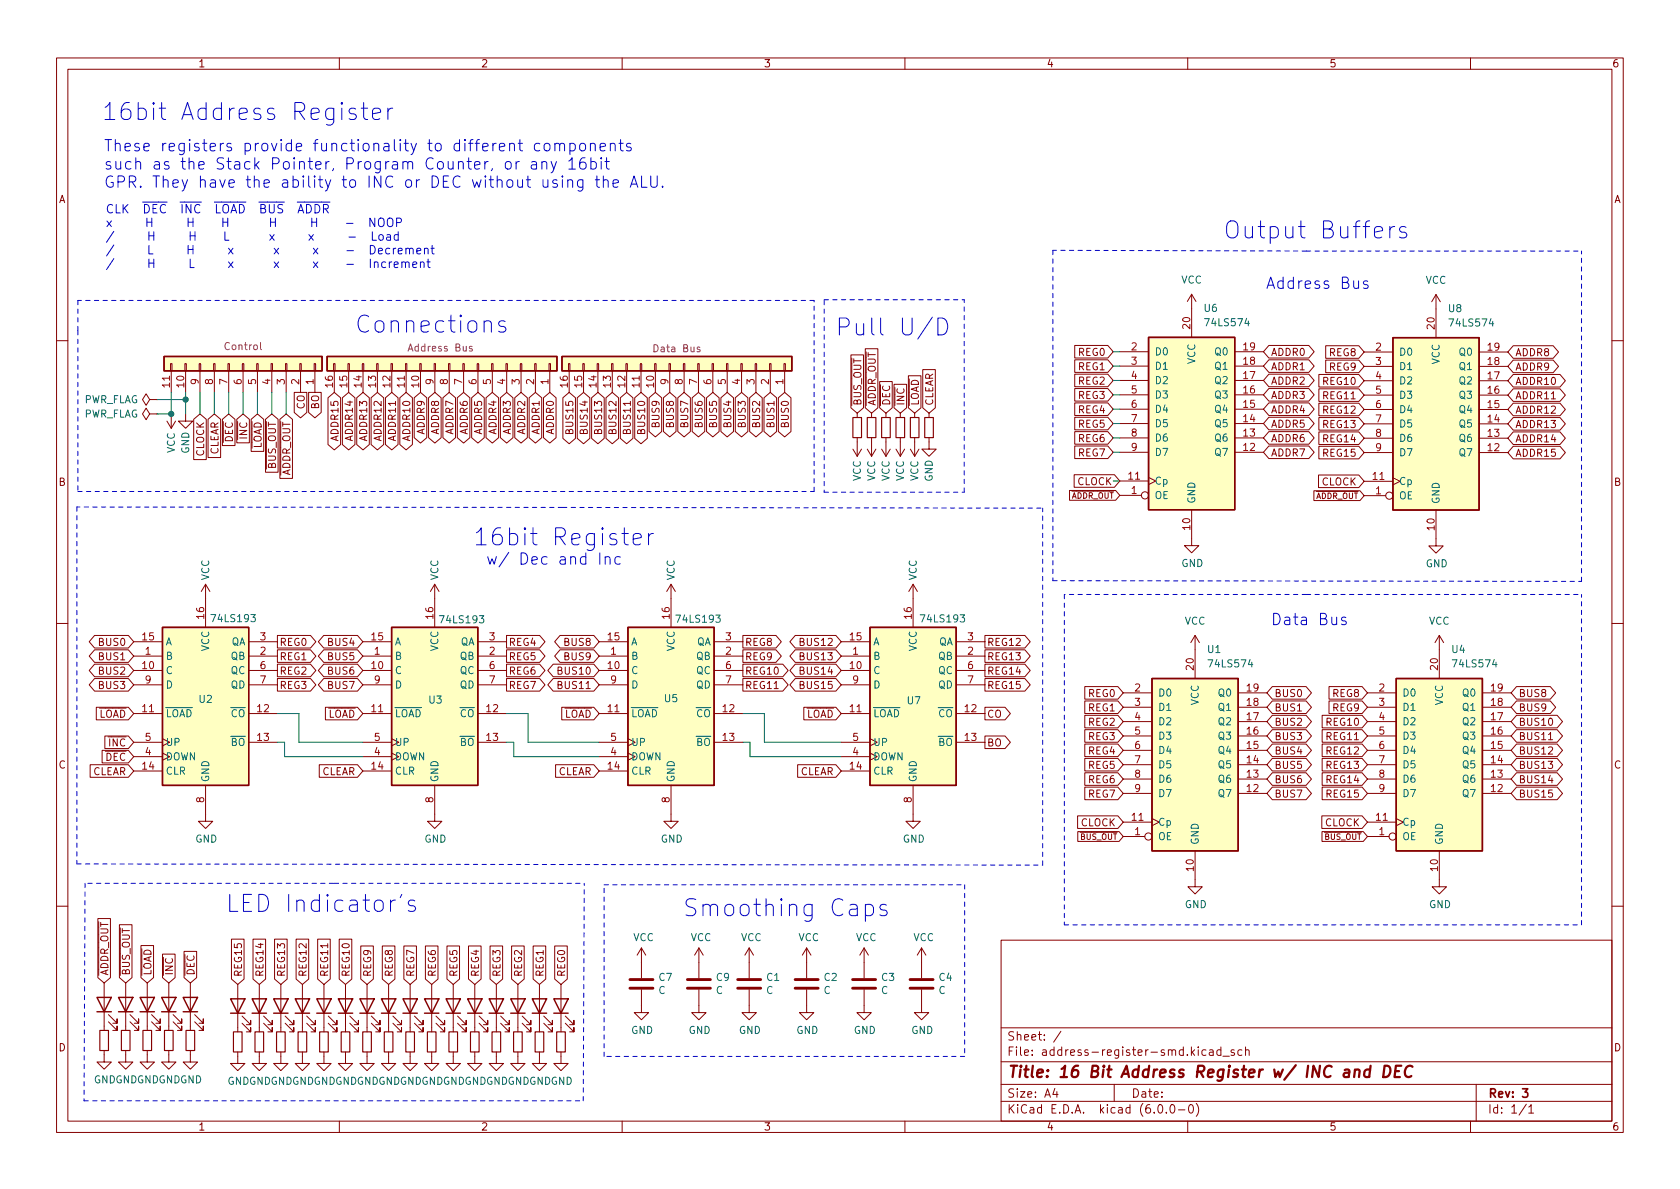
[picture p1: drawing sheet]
<svg xmlns="http://www.w3.org/2000/svg" width="297mm" height="210mm" viewBox="0 0 297 210" stroke-linecap="round" stroke-linejoin="round" font-family="sans-serif">
<defs><g id="words">
<g font-size="4.2" fill="#0000c2">
<text x="17.9" y="21.3">16bit Address Register</text>
<text x="216.2" y="42.2">Output Buffers</text>
<text x="62.7" y="58.9">Connections</text>
<text x="147.6" y="59.4">Pull U/D</text>
<text x="83.6" y="96.5">16bit Register</text>
<text x="39.8" y="161.3">LED Indicator's</text>
<text x="120.6" y="162.1">Smoothing Caps</text>
</g>
<g font-size="2.8" fill="#0000c2">
<text x="18.3" y="26.8">These registers provide functionality to different components</text>
<text x="18.3" y="30">such as the Stack Pointer, Program Counter, or any 16bit</text>
<text x="18.3" y="33.2">GPR. They have the ability to INC or DEC without using the ALU.</text>
<text x="223.7" y="51.1">Address Bus</text>
<text x="85.9" y="99.9">w/ Dec and Inc</text>
<text x="224.6" y="110.6">Data Bus</text>
</g>
<text font-size="2.8" fill="#840000" x="178" y="190.6">Title: 16 Bit Address Register w/ INC and DEC</text>
<g font-size="2.1" fill="#0000c2">
<text x="18.6" y="37.7">CLK ~{DEC} ~{INC} ~{LOAD} ~{BUS} ~{ADDR}</text>
<text x="18.6" y="40.1">x</text>
<text x="27" y="40.1">H</text>
<text x="40.2" y="40.1">H</text>
<text x="44" y="40.1">- NOOP</text>
<text x="26.2" y="45">H</text>
<text x="26.5" y="42.6">H</text>
<text x="26.5" y="47.4">L</text>
<text x="38.9" y="42.6">x</text>
</g>
<g font-size="2.1" fill="#840000">
<text x="178" y="184">Sheet: /</text>
<text x="178" y="186.7">File: address-register-smd.kicad_sch</text>
<text x="178" y="196.9">KiCad E.D.A. kicad (6.0.0-0)</text>
<text x="178" y="194.1">Size: A4</text>
<text x="200" y="194.1">Date:</text>
<text x="263" y="194.1">Rev: 3</text>
<text x="263" y="196.9">Id: 1/1</text>
</g>
<g font-size="1.8" fill="#840000">
<text x="35" y="11.9">1</text>
<text x="85" y="11.9">2</text>
<text x="135" y="11.9">3</text>
<text x="185" y="11.9">4</text>
<text x="235" y="11.9">5</text>
<text x="285" y="11.9">6</text>
<text x="10.3" y="35.9">A</text>
<text x="285.3" y="35.9">A</text>
<text x="190.7" y="65.5">REG1</text>
<text x="190.7" y="62.9">REG0</text>
<text x="224.7" y="65.5">ADDR1</text>
<text x="224.7" y="62.9">ADDR0</text>
<text x="235.1" y="65.5">REG9</text>
<text x="235.1" y="63">REG8</text>
<text x="267.9" y="63">ADDR8</text>
<text x="267.9" y="65.5">ADDR9</text>
<text x="152.3" y="71.8" transform="rotate(-90 152.3 71.8)">~{BUS_OUT}</text>
<text x="154.8" y="71.8" transform="rotate(-90 154.8 71.8)">~{ADDR_OUT}</text>
<text x="157.4" y="71.8" transform="rotate(-90 157.4 71.8)">~{DEC}</text>
<text x="159.9" y="71.8" transform="rotate(-90 159.9 71.8)">~{INC}</text>
<text x="162.4" y="71.8" transform="rotate(-90 162.4 71.8)">~{LOAD}</text>
<text x="165" y="71.8" transform="rotate(-90 165 71.8)">CLEAR</text>
<text x="190.7" y="70.5">REG3</text>
<text x="190.7" y="68">REG2</text>
<text x="224.7" y="70.5">ADDR3</text>
<text x="224.7" y="68">ADDR2</text>
<text x="234.1" y="68.1">REG10</text>
<text x="234.1" y="70.6">REG11</text>
<text x="267.9" y="68.1">ADDR10</text>
<text x="267.9" y="70.6">ADDR11</text>
<text x="53.9" y="72.4" transform="rotate(-90 53.9 72.4)">CO</text>
<text x="56.4" y="72.4" transform="rotate(-90 56.4 72.4)">BO</text>
<text x="59.8" y="77.7" transform="rotate(-90 59.8 77.7)">ADDR15</text>
<text x="62.4" y="77.7" transform="rotate(-90 62.4 77.7)">ADDR14</text>
<text x="64.9" y="77.7" transform="rotate(-90 64.9 77.7)">ADDR13</text>
<text x="67.5" y="77.7" transform="rotate(-90 67.5 77.7)">ADDR12</text>
<text x="70" y="77.7" transform="rotate(-90 70 77.7)">ADDR11</text>
<text x="72.5" y="77.7" transform="rotate(-90 72.5 77.7)">ADDR10</text>
<text x="75.1" y="76.7" transform="rotate(-90 75.1 76.7)">ADDR9</text>
<text x="77.6" y="76.7" transform="rotate(-90 77.6 76.7)">ADDR8</text>
<text x="80.2" y="76.7" transform="rotate(-90 80.2 76.7)">ADDR7</text>
<text x="82.7" y="76.7" transform="rotate(-90 82.7 76.7)">ADDR6</text>
<text x="85.2" y="76.7" transform="rotate(-90 85.2 76.7)">ADDR5</text>
<text x="87.8" y="76.7" transform="rotate(-90 87.8 76.7)">ADDR4</text>
<text x="90.3" y="76.7" transform="rotate(-90 90.3 76.7)">ADDR3</text>
<text x="92.9" y="76.7" transform="rotate(-90 92.9 76.7)">ADDR2</text>
<text x="95.4" y="76.7" transform="rotate(-90 95.4 76.7)">ADDR1</text>
<text x="97.9" y="76.7" transform="rotate(-90 97.9 76.7)">ADDR0</text>
<text x="101.4" y="76.4" transform="rotate(-90 101.4 76.4)">BUS15</text>
<text x="103.9" y="76.4" transform="rotate(-90 103.9 76.4)">BUS14</text>
<text x="106.4" y="76.4" transform="rotate(-90 106.4 76.4)">BUS13</text>
<text x="109" y="76.4" transform="rotate(-90 109 76.4)">BUS12</text>
<text x="111.5" y="76.4" transform="rotate(-90 111.5 76.4)">BUS11</text>
<text x="114.1" y="76.4" transform="rotate(-90 114.1 76.4)">BUS10</text>
<text x="116.6" y="75.4" transform="rotate(-90 116.6 75.4)">BUS9</text>
<text x="119.1" y="75.4" transform="rotate(-90 119.1 75.4)">BUS8</text>
<text x="121.7" y="75.4" transform="rotate(-90 121.7 75.4)">BUS7</text>
<text x="124.2" y="75.4" transform="rotate(-90 124.2 75.4)">BUS6</text>
<text x="126.8" y="75.4" transform="rotate(-90 126.8 75.4)">BUS5</text>
<text x="129.3" y="75.4" transform="rotate(-90 129.3 75.4)">BUS4</text>
<text x="131.8" y="75.4" transform="rotate(-90 131.8 75.4)">BUS3</text>
<text x="134.4" y="75.4" transform="rotate(-90 134.4 75.4)">BUS2</text>
<text x="136.9" y="75.4" transform="rotate(-90 136.9 75.4)">BUS1</text>
<text x="139.5" y="75.4" transform="rotate(-90 139.5 75.4)">BUS0</text>
<text x="190.7" y="75.6">REG5</text>
<text x="190.7" y="73.1">REG4</text>
<text x="224.7" y="75.6">ADDR5</text>
<text x="224.7" y="73.1">ADDR4</text>
<text x="234.1" y="73.1">REG12</text>
<text x="234.1" y="75.7">REG13</text>
<text x="267.9" y="73.1">ADDR12</text>
<text x="267.9" y="75.7">ADDR13</text>
<text x="36.1" y="80.8" transform="rotate(-90 36.1 80.8)">CLOCK</text>
<text x="38.6" y="80.6" transform="rotate(-90 38.6 80.6)">CLEAR</text>
<text x="41.2" y="79.6" transform="rotate(-90 41.2 79.6)">~{DEC}</text>
<text x="43.7" y="78.9" transform="rotate(-90 43.7 78.9)">~{INC}</text>
<text x="46.2" y="80.9" transform="rotate(-90 46.2 80.9)">~{LOAD}</text>
<text x="190.7" y="80.7">REG7</text>
<text x="190.7" y="78.2">REG6</text>
<text x="224.7" y="80.7">ADDR7</text>
<text x="224.7" y="78.2">ADDR6</text>
<text x="234.1" y="78.2">REG14</text>
<text x="234.1" y="80.8">REG15</text>
<text x="267.9" y="78.2">ADDR14</text>
<text x="267.9" y="80.8">ADDR15</text>
<text x="10.3" y="85.9">B</text>
<text x="48.8" y="84.3" transform="rotate(-90 48.8 84.3)">~{BUS_OUT}</text>
<text x="51.3" y="85.7" transform="rotate(-90 51.3 85.7)">~{ADDR_OUT}</text>
<text x="190.4" y="85.8">CLOCK</text>
<text x="233.6" y="85.8">CLOCK</text>
<text x="285.3" y="85.9">B</text>
<text x="17.7" y="116.7">BUS1</text>
<text x="17.7" y="119.3">BUS2</text>
<text x="17.7" y="114.2">BUS0</text>
<text x="49.4" y="114.2">REG0</text>
<text x="49.4" y="119.3">REG2</text>
<text x="49.4" y="116.7">REG1</text>
<text x="58.2" y="116.7">BUS5</text>
<text x="58.2" y="119.3">BUS6</text>
<text x="58.2" y="114.2">BUS4</text>
<text x="89.9" y="116.7">REG5</text>
<text x="89.9" y="114.2">REG4</text>
<text x="89.9" y="119.3">REG6</text>
<text x="99" y="119.3">BUS10</text>
<text x="100" y="114.2">BUS8</text>
<text x="100" y="116.7">BUS9</text>
<text x="131.7" y="119.3">REG10</text>
<text x="131.7" y="114.2">REG8</text>
<text x="131.7" y="116.7">REG9</text>
<text x="141.8" y="116.7">BUS13</text>
<text x="141.8" y="119.3">BUS14</text>
<text x="141.8" y="114.2">BUS12</text>
<text x="174.5" y="114.2">REG12</text>
<text x="174.5" y="116.7">REG13</text>
<text x="174.5" y="119.3">REG14</text>
<text x="17.7" y="121.8">BUS3</text>
<text x="49.4" y="121.8">REG3</text>
<text x="58.2" y="121.8">BUS7</text>
<text x="89.9" y="121.8">REG7</text>
<text x="99" y="121.8">BUS11</text>
<text x="131.7" y="121.8">REG11</text>
<text x="141.8" y="121.8">BUS15</text>
<text x="174.5" y="121.8">REG15</text>
<text x="192.5" y="123.2">REG0</text>
<text x="192.5" y="125.8">REG1</text>
<text x="225.3" y="125.8">BUS1</text>
<text x="225.3" y="123.2">BUS0</text>
<text x="235.7" y="123.2">REG8</text>
<text x="235.7" y="125.8">REG9</text>
<text x="268.5" y="125.8">BUS9</text>
<text x="268.5" y="123.2">BUS8</text>
<text x="16" y="126.9">~{LOAD}</text>
<text x="18" y="132">~{INC}</text>
<text x="56.5" y="126.9">~{LOAD}</text>
<text x="98.3" y="126.9">~{LOAD}</text>
<text x="141.1" y="126.9">~{LOAD}</text>
<text x="174.5" y="126.9">CO</text>
<text x="174.5" y="132">BO</text>
<text x="192.5" y="130.9">REG3</text>
<text x="192.5" y="128.3">REG2</text>
<text x="225.3" y="130.9">BUS3</text>
<text x="225.3" y="128.3">BUS2</text>
<text x="234.7" y="130.9">REG11</text>
<text x="234.7" y="128.3">REG10</text>
<text x="268.5" y="128.3">BUS10</text>
<text x="268.5" y="130.9">BUS11</text>
<text x="10.3" y="135.9">C</text>
<text x="16.3" y="137.1">CLEAR</text>
<text x="17.3" y="134.5">~{DEC}</text>
<text x="56.8" y="137.1">CLEAR</text>
<text x="98.6" y="137.1">CLEAR</text>
<text x="141.4" y="137.1">CLEAR</text>
<text x="192.5" y="135.9">REG5</text>
<text x="192.5" y="133.4">REG4</text>
<text x="225.3" y="135.9">BUS5</text>
<text x="225.3" y="133.4">BUS4</text>
<text x="234.7" y="133.4">REG12</text>
<text x="234.7" y="135.9">REG13</text>
<text x="268.5" y="135.9">BUS13</text>
<text x="268.5" y="133.4">BUS12</text>
<text x="285.3" y="135.9">C</text>
<text x="192.5" y="141">REG7</text>
<text x="192.5" y="138.5">REG6</text>
<text x="225.3" y="141">BUS7</text>
<text x="225.3" y="138.5">BUS6</text>
<text x="234.7" y="141">REG15</text>
<text x="234.7" y="138.5">REG14</text>
<text x="268.5" y="138.5">BUS14</text>
<text x="268.5" y="141">BUS15</text>
<text x="191" y="146.1">CLOCK</text>
<text x="234.2" y="146.1">CLOCK</text>
<text x="19.1" y="172.6" transform="rotate(-90 19.1 172.6)">~{ADDR_OUT}</text>
<text x="23" y="172.6" transform="rotate(-90 23 172.6)">~{BUS_OUT}</text>
<text x="26.8" y="172.6" transform="rotate(-90 26.8 172.6)">~{LOAD}</text>
<text x="30.6" y="172.6" transform="rotate(-90 30.6 172.6)">~{INC}</text>
<text x="34.4" y="172.6" transform="rotate(-90 34.4 172.6)">~{DEC}</text>
<text x="42.8" y="172.8" transform="rotate(-90 42.8 172.8)">REG15</text>
<text x="46.6" y="172.8" transform="rotate(-90 46.6 172.8)">REG14</text>
<text x="50.4" y="172.8" transform="rotate(-90 50.4 172.8)">REG13</text>
<text x="54.2" y="172.8" transform="rotate(-90 54.2 172.8)">REG12</text>
<text x="58" y="172.8" transform="rotate(-90 58 172.8)">REG11</text>
<text x="61.8" y="172.8" transform="rotate(-90 61.8 172.8)">REG10</text>
<text x="65.6" y="172.8" transform="rotate(-90 65.6 172.8)">REG9</text>
<text x="69.4" y="172.8" transform="rotate(-90 69.4 172.8)">REG8</text>
<text x="73.2" y="172.8" transform="rotate(-90 73.2 172.8)">REG7</text>
<text x="77.1" y="172.8" transform="rotate(-90 77.1 172.8)">REG6</text>
<text x="80.9" y="172.8" transform="rotate(-90 80.9 172.8)">REG5</text>
<text x="84.7" y="172.8" transform="rotate(-90 84.7 172.8)">REG4</text>
<text x="88.5" y="172.8" transform="rotate(-90 88.5 172.8)">REG3</text>
<text x="92.3" y="172.8" transform="rotate(-90 92.3 172.8)">REG2</text>
<text x="96.1" y="172.8" transform="rotate(-90 96.1 172.8)">REG1</text>
<text x="99.9" y="172.8" transform="rotate(-90 99.9 172.8)">REG0</text>
<text x="10.3" y="185.9">D</text>
<text x="285.3" y="185.9">D</text>
<text x="35" y="199.9">1</text>
<text x="85" y="199.9">2</text>
<text x="135" y="199.9">3</text>
<text x="185" y="199.9">4</text>
<text x="235" y="199.9">5</text>
<text x="285" y="199.9">6</text>
</g>
<g font-size="1.8" fill="#006464">
<text x="208.8" y="50.1">VCC</text>
<text x="252" y="50.2">VCC</text>
<text x="212.9" y="55.1">U6</text>
<text x="213.3" y="57.7">74LS574</text>
<text x="256.1" y="55.2">U8</text>
<text x="256.6" y="57.7">74LS574</text>
<text x="204.1" y="62.8">D0</text>
<text x="204.1" y="65.4">D1</text>
<text x="211.3" y="64.4" transform="rotate(-90 211.3 64.4)">VCC</text>
<text x="214.9" y="65.4">Q1</text>
<text x="214.9" y="62.8">Q0</text>
<text x="247.3" y="62.9">D0</text>
<text x="247.3" y="65.4">D1</text>
<text x="254.5" y="64.5" transform="rotate(-90 254.5 64.5)">VCC</text>
<text x="258.1" y="65.4">Q1</text>
<text x="258.1" y="62.9">Q0</text>
<text x="14.7" y="71.3">PWR_FLAG</text>
<text x="204.1" y="67.9">D2</text>
<text x="204.1" y="70.5">D3</text>
<text x="214.9" y="70.5">Q3</text>
<text x="214.9" y="67.9">Q2</text>
<text x="247.3" y="68">D2</text>
<text x="247.3" y="70.5">D3</text>
<text x="258.1" y="70.5">Q3</text>
<text x="258.1" y="68">Q2</text>
<text x="14.7" y="73.8">PWR_FLAG</text>
<text x="204.1" y="73">D4</text>
<text x="204.1" y="75.5">D5</text>
<text x="214.9" y="75.5">Q5</text>
<text x="214.9" y="73">Q4</text>
<text x="247.3" y="73">D4</text>
<text x="247.3" y="75.6">D5</text>
<text x="258.1" y="75.6">Q5</text>
<text x="258.1" y="73">Q4</text>
<text x="30.9" y="80.1" transform="rotate(-90 30.9 80.1)">VCC</text>
<text x="33.5" y="80.2" transform="rotate(-90 33.5 80.2)">GND</text>
<text x="204.1" y="78.1">D6</text>
<text x="204.1" y="80.6">D7</text>
<text x="214.9" y="80.6">Q7</text>
<text x="214.9" y="78.1">Q6</text>
<text x="247.3" y="78.1">D6</text>
<text x="247.3" y="80.7">D7</text>
<text x="258.1" y="80.7">Q7</text>
<text x="258.1" y="78.1">Q6</text>
<text x="152.2" y="85.1" transform="rotate(-90 152.2 85.1)">VCC</text>
<text x="154.7" y="85.1" transform="rotate(-90 154.7 85.1)">VCC</text>
<text x="157.3" y="85.1" transform="rotate(-90 157.3 85.1)">VCC</text>
<text x="159.8" y="85.1" transform="rotate(-90 159.8 85.1)">VCC</text>
<text x="162.4" y="85.1" transform="rotate(-90 162.4 85.1)">VCC</text>
<text x="164.9" y="85.2" transform="rotate(-90 164.9 85.2)">GND</text>
<text x="204.1" y="88.2">OE</text>
<text x="204.1" y="85.7">Cp</text>
<text x="211.3" y="89.1" transform="rotate(-90 211.3 89.1)">GND</text>
<text x="247.3" y="88.3">OE</text>
<text x="247.3" y="85.7">Cp</text>
<text x="254.5" y="89.2" transform="rotate(-90 254.5 89.2)">GND</text>
<text x="208.9" y="100.2">GND</text>
<text x="252.1" y="100.3">GND</text>
<text x="37" y="102.6" transform="rotate(-90 37 102.6)">VCC</text>
<text x="77.5" y="102.6" transform="rotate(-90 77.5 102.6)">VCC</text>
<text x="119.3" y="102.6" transform="rotate(-90 119.3 102.6)">VCC</text>
<text x="162.1" y="102.6" transform="rotate(-90 162.1 102.6)">VCC</text>
<text x="37.7" y="110">74LS193</text>
<text x="78" y="110.2">74LS193</text>
<text x="119.9" y="110.1">74LS193</text>
<text x="163.1" y="110.1">74LS193</text>
<text x="209.4" y="110.5">VCC</text>
<text x="252.6" y="110.5">VCC</text>
<text x="29.2" y="116.7">B</text>
<text x="29.2" y="119.2">C</text>
<text x="29.2" y="114.1">A</text>
<text x="37" y="115.2" transform="rotate(-90 37 115.2)">VCC</text>
<text x="40.8" y="116.7">QB</text>
<text x="40.8" y="114.1">QA</text>
<text x="40.8" y="119.2">QC</text>
<text x="69.7" y="116.7">B</text>
<text x="69.7" y="119.2">C</text>
<text x="69.7" y="114.1">A</text>
<text x="77.5" y="115.2" transform="rotate(-90 77.5 115.2)">VCC</text>
<text x="81.3" y="116.7">QB</text>
<text x="81.3" y="114.1">QA</text>
<text x="81.3" y="119.2">QC</text>
<text x="111.5" y="116.7">B</text>
<text x="111.5" y="119.2">C</text>
<text x="111.5" y="114.1">A</text>
<text x="119.3" y="115.2" transform="rotate(-90 119.3 115.2)">VCC</text>
<text x="123.1" y="116.7">QB</text>
<text x="123.1" y="114.1">QA</text>
<text x="123.1" y="119.2">QC</text>
<text x="154.3" y="116.7">B</text>
<text x="154.3" y="119.2">C</text>
<text x="154.3" y="114.1">A</text>
<text x="162.1" y="115.2" transform="rotate(-90 162.1 115.2)">VCC</text>
<text x="165.9" y="116.7">QB</text>
<text x="165.9" y="114.1">QA</text>
<text x="165.9" y="119.2">QC</text>
<text x="213.5" y="115.5">U1</text>
<text x="214" y="118">74LS574</text>
<text x="256.7" y="115.5">U4</text>
<text x="257.1" y="118">74LS574</text>
<text x="29.2" y="121.7">D</text>
<text x="35.2" y="124.3">U2</text>
<text x="40.8" y="121.7">QD</text>
<text x="69.7" y="121.7">D</text>
<text x="75.9" y="124.4">U3</text>
<text x="81.3" y="121.7">QD</text>
<text x="111.5" y="121.7">D</text>
<text x="117.5" y="124.1">U5</text>
<text x="123.1" y="121.7">QD</text>
<text x="154.3" y="121.7">D</text>
<text x="160.4" y="124.5">U7</text>
<text x="165.9" y="121.7">QD</text>
<text x="204.7" y="123.2">D0</text>
<text x="204.7" y="125.7">D1</text>
<text x="211.9" y="124.7" transform="rotate(-90 211.9 124.7)">VCC</text>
<text x="215.5" y="125.7">Q1</text>
<text x="215.5" y="123.2">Q0</text>
<text x="247.9" y="123.2">D0</text>
<text x="247.9" y="125.7">D1</text>
<text x="255.1" y="124.7" transform="rotate(-90 255.1 124.7)">VCC</text>
<text x="258.7" y="125.7">Q1</text>
<text x="258.7" y="123.2">Q0</text>
<text x="29.2" y="126.8">~{LOAD}</text>
<text x="29.2" y="131.9">UP</text>
<text x="39.4" y="126.8">~{CO}</text>
<text x="39.4" y="131.9">~{BO}</text>
<text x="69.7" y="126.8">~{LOAD}</text>
<text x="69.7" y="131.9">UP</text>
<text x="79.9" y="126.8">~{CO}</text>
<text x="79.9" y="131.9">~{BO}</text>
<text x="111.5" y="126.8">~{LOAD}</text>
<text x="111.5" y="131.9">UP</text>
<text x="121.7" y="126.8">~{CO}</text>
<text x="121.7" y="131.9">~{BO}</text>
<text x="154.3" y="126.8">~{LOAD}</text>
<text x="154.3" y="131.9">UP</text>
<text x="164.5" y="126.8">~{CO}</text>
<text x="164.5" y="131.9">~{BO}</text>
<text x="204.7" y="128.2">D2</text>
<text x="204.7" y="130.8">D3</text>
<text x="215.5" y="130.8">Q3</text>
<text x="215.5" y="128.2">Q2</text>
<text x="247.9" y="128.2">D2</text>
<text x="247.9" y="130.8">D3</text>
<text x="258.7" y="130.8">Q3</text>
<text x="258.7" y="128.2">Q2</text>
<text x="29.2" y="137">CLR</text>
<text x="29.2" y="134.4">DOWN</text>
<text x="69.7" y="137">CLR</text>
<text x="69.7" y="134.4">DOWN</text>
<text x="111.5" y="137">CLR</text>
<text x="111.5" y="134.4">DOWN</text>
<text x="154.3" y="137">CLR</text>
<text x="154.3" y="134.4">DOWN</text>
<text x="204.7" y="133.3">D4</text>
<text x="204.7" y="135.9">D5</text>
<text x="215.5" y="135.9">Q5</text>
<text x="215.5" y="133.3">Q4</text>
<text x="247.9" y="133.3">D4</text>
<text x="247.9" y="135.9">D5</text>
<text x="258.7" y="135.9">Q5</text>
<text x="258.7" y="133.3">Q4</text>
<text x="37" y="138.4" transform="rotate(-90 37 138.4)">GND</text>
<text x="77.5" y="138.4" transform="rotate(-90 77.5 138.4)">GND</text>
<text x="119.3" y="138.4" transform="rotate(-90 119.3 138.4)">GND</text>
<text x="162.1" y="138.4" transform="rotate(-90 162.1 138.4)">GND</text>
<text x="204.7" y="138.4">D6</text>
<text x="204.7" y="140.9">D7</text>
<text x="215.5" y="140.9">Q7</text>
<text x="215.5" y="138.4">Q6</text>
<text x="247.9" y="138.4">D6</text>
<text x="247.9" y="140.9">D7</text>
<text x="258.7" y="140.9">Q7</text>
<text x="258.7" y="138.4">Q6</text>
<text x="34.5" y="149">GND</text>
<text x="75" y="149">GND</text>
<text x="116.8" y="149">GND</text>
<text x="159.6" y="149">GND</text>
<text x="204.7" y="148.6">OE</text>
<text x="204.7" y="146">Cp</text>
<text x="211.9" y="149.4" transform="rotate(-90 211.9 149.4)">GND</text>
<text x="247.9" y="148.6">OE</text>
<text x="247.9" y="146">Cp</text>
<text x="255.1" y="149.4" transform="rotate(-90 255.1 149.4)">GND</text>
<text x="209.5" y="160.6">GND</text>
<text x="252.6" y="160.6">GND</text>
<text x="111.9" y="166.4">VCC</text>
<text x="122.1" y="166.4">VCC</text>
<text x="131" y="166.4">VCC</text>
<text x="141.1" y="166.4">VCC</text>
<text x="151.3" y="166.4">VCC</text>
<text x="161.5" y="166.4">VCC</text>
<text x="116.5" y="173.5">C7</text>
<text x="126.7" y="173.5">C9</text>
<text x="135.6" y="173.5">C1</text>
<text x="145.7" y="173.5">C2</text>
<text x="155.9" y="173.5">C3</text>
<text x="166.1" y="173.5">C4</text>
<text x="116.4" y="175.8">C</text>
<text x="126.6" y="175.8">C</text>
<text x="135.5" y="175.8">C</text>
<text x="145.6" y="175.8">C</text>
<text x="155.8" y="175.8">C</text>
<text x="165.9" y="175.8">C</text>
<text x="111.6" y="182.8">GND</text>
<text x="121.7" y="182.8">GND</text>
<text x="130.6" y="182.8">GND</text>
<text x="140.8" y="182.8">GND</text>
<text x="150.9" y="182.8">GND</text>
<text x="161.1" y="182.8">GND</text>
<text x="16.6" y="191.6">GNDGNDGNDGNDGND</text>
<text x="40.2" y="191.8">GNDGNDGNDGNDGNDGNDGNDGNDGNDGNDGNDGNDGNDGNDGNDGND</text>
</g>
<g font-size="1.8" fill="#a90000">
<text x="210.4" y="58.1" transform="rotate(-90 210.4 58.1)">20</text>
<text x="253.6" y="58.2" transform="rotate(-90 253.6 58.2)">20</text>
<text x="200" y="61.9">2</text>
<text x="200" y="64.5">3</text>
<text x="219.9" y="64.5">18</text>
<text x="219.9" y="61.9">19</text>
<text x="243.2" y="62">2</text>
<text x="243.2" y="64.5">3</text>
<text x="263.1" y="64.5">18</text>
<text x="263.1" y="62">19</text>
<text x="30" y="68.5" transform="rotate(-90 30 68.5)">11</text>
<text x="32.6" y="68.5" transform="rotate(-90 32.6 68.5)">10</text>
<text x="35.1" y="68" transform="rotate(-90 35.1 68)">9</text>
<text x="37.6" y="68" transform="rotate(-90 37.6 68)">8</text>
<text x="40.2" y="68" transform="rotate(-90 40.2 68)">7</text>
<text x="42.7" y="68" transform="rotate(-90 42.7 68)">6</text>
<text x="45.3" y="68" transform="rotate(-90 45.3 68)">5</text>
<text x="47.8" y="68" transform="rotate(-90 47.8 68)">4</text>
<text x="50.3" y="68" transform="rotate(-90 50.3 68)">3</text>
<text x="52.9" y="68" transform="rotate(-90 52.9 68)">2</text>
<text x="55.4" y="68" transform="rotate(-90 55.4 68)">1</text>
<text x="58.9" y="68.5" transform="rotate(-90 58.9 68.5)">16</text>
<text x="61.4" y="68.5" transform="rotate(-90 61.4 68.5)">15</text>
<text x="63.9" y="68.5" transform="rotate(-90 63.9 68.5)">14</text>
<text x="66.5" y="68.5" transform="rotate(-90 66.5 68.5)">13</text>
<text x="69" y="68.5" transform="rotate(-90 69 68.5)">12</text>
<text x="71.6" y="68.5" transform="rotate(-90 71.6 68.5)">11</text>
<text x="74.1" y="68.5" transform="rotate(-90 74.1 68.5)">10</text>
<text x="76.6" y="68" transform="rotate(-90 76.6 68)">9</text>
<text x="79.2" y="68" transform="rotate(-90 79.2 68)">8</text>
<text x="81.7" y="68" transform="rotate(-90 81.7 68)">7</text>
<text x="84.3" y="68" transform="rotate(-90 84.3 68)">6</text>
<text x="86.8" y="68" transform="rotate(-90 86.8 68)">5</text>
<text x="89.3" y="68" transform="rotate(-90 89.3 68)">4</text>
<text x="91.9" y="68" transform="rotate(-90 91.9 68)">3</text>
<text x="94.4" y="68" transform="rotate(-90 94.4 68)">2</text>
<text x="97" y="68" transform="rotate(-90 97 68)">1</text>
<text x="100.4" y="68.5" transform="rotate(-90 100.4 68.5)">16</text>
<text x="102.9" y="68.5" transform="rotate(-90 102.9 68.5)">15</text>
<text x="105.5" y="68.5" transform="rotate(-90 105.5 68.5)">14</text>
<text x="108" y="68.5" transform="rotate(-90 108 68.5)">13</text>
<text x="110.5" y="68.5" transform="rotate(-90 110.5 68.5)">12</text>
<text x="113.1" y="68.5" transform="rotate(-90 113.1 68.5)">11</text>
<text x="115.6" y="68.5" transform="rotate(-90 115.6 68.5)">10</text>
<text x="118.2" y="68" transform="rotate(-90 118.2 68)">9</text>
<text x="120.7" y="68" transform="rotate(-90 120.7 68)">8</text>
<text x="123.2" y="68" transform="rotate(-90 123.2 68)">7</text>
<text x="125.8" y="68" transform="rotate(-90 125.8 68)">6</text>
<text x="128.3" y="68" transform="rotate(-90 128.3 68)">5</text>
<text x="130.9" y="68" transform="rotate(-90 130.9 68)">4</text>
<text x="133.4" y="68" transform="rotate(-90 133.4 68)">3</text>
<text x="135.9" y="68" transform="rotate(-90 135.9 68)">2</text>
<text x="138.5" y="68" transform="rotate(-90 138.5 68)">1</text>
<text x="200" y="67">4</text>
<text x="200" y="69.6">5</text>
<text x="219.9" y="69.6">16</text>
<text x="219.9" y="67">17</text>
<text x="243.2" y="67.1">4</text>
<text x="243.2" y="69.6">5</text>
<text x="263.1" y="69.6">16</text>
<text x="263.1" y="67.1">17</text>
<text x="200" y="72.1">6</text>
<text x="200" y="74.6">7</text>
<text x="200" y="77.2">8</text>
<text x="219.9" y="77.2">13</text>
<text x="219.9" y="74.6">14</text>
<text x="219.9" y="72.1">15</text>
<text x="243.2" y="72.2">6</text>
<text x="243.2" y="74.7">7</text>
<text x="243.2" y="77.2">8</text>
<text x="263.1" y="77.2">13</text>
<text x="263.1" y="74.7">14</text>
<text x="263.1" y="72.2">15</text>
<text x="200" y="79.7">9</text>
<text x="219.9" y="79.7">12</text>
<text x="243.2" y="79.8">9</text>
<text x="263.1" y="79.8">12</text>
<text x="199.5" y="84.8">11</text>
<text x="200" y="87.3">1</text>
<text x="242.8" y="84.9">11</text>
<text x="243.2" y="87.4">1</text>
<text x="210.4" y="93.7" transform="rotate(-90 210.4 93.7)">10</text>
<text x="253.6" y="93.7" transform="rotate(-90 253.6 93.7)">10</text>
<text x="25.2" y="113.2">15</text>
<text x="36.1" y="109.4" transform="rotate(-90 36.1 109.4)">16</text>
<text x="46" y="113.2">3</text>
<text x="65.7" y="113.2">15</text>
<text x="76.6" y="109.4" transform="rotate(-90 76.6 109.4)">16</text>
<text x="86.5" y="113.2">3</text>
<text x="107.5" y="113.2">15</text>
<text x="118.4" y="109.4" transform="rotate(-90 118.4 109.4)">16</text>
<text x="128.3" y="113.2">3</text>
<text x="150.3" y="113.2">15</text>
<text x="161.2" y="109.4" transform="rotate(-90 161.2 109.4)">16</text>
<text x="171.1" y="113.2">3</text>
<text x="25.2" y="118.3">10</text>
<text x="25.7" y="115.8">1</text>
<text x="46" y="115.8">2</text>
<text x="46" y="118.3">6</text>
<text x="65.7" y="118.3">10</text>
<text x="66.2" y="115.8">1</text>
<text x="86.5" y="115.8">2</text>
<text x="86.5" y="118.3">6</text>
<text x="107.5" y="118.3">10</text>
<text x="108" y="115.8">1</text>
<text x="128.3" y="115.8">2</text>
<text x="128.3" y="118.3">6</text>
<text x="150.3" y="118.3">10</text>
<text x="150.8" y="115.8">1</text>
<text x="171.1" y="115.8">2</text>
<text x="171.1" y="118.3">6</text>
<text x="211" y="118.4" transform="rotate(-90 211 118.4)">20</text>
<text x="254.2" y="118.4" transform="rotate(-90 254.2 118.4)">20</text>
<text x="25.2" y="125.9">11</text>
<text x="25.7" y="120.8">9</text>
<text x="45.5" y="125.9">12</text>
<text x="46" y="120.8">7</text>
<text x="65.7" y="125.9">11</text>
<text x="66.2" y="120.8">9</text>
<text x="86" y="125.9">12</text>
<text x="86.5" y="120.8">7</text>
<text x="107.5" y="125.9">11</text>
<text x="108" y="120.8">9</text>
<text x="127.8" y="125.9">12</text>
<text x="128.3" y="120.8">7</text>
<text x="150.3" y="125.9">11</text>
<text x="150.8" y="120.8">9</text>
<text x="170.6" y="125.9">12</text>
<text x="171.1" y="120.8">7</text>
<text x="200.7" y="122.3">2</text>
<text x="200.7" y="124.8">3</text>
<text x="220.5" y="124.8">18</text>
<text x="220.5" y="122.3">19</text>
<text x="243.8" y="122.3">2</text>
<text x="243.8" y="124.8">3</text>
<text x="263.7" y="124.8">18</text>
<text x="263.7" y="122.3">19</text>
<text x="25.7" y="131">5</text>
<text x="45.5" y="131">13</text>
<text x="66.2" y="131">5</text>
<text x="86" y="131">13</text>
<text x="108" y="131">5</text>
<text x="127.8" y="131">13</text>
<text x="150.8" y="131">5</text>
<text x="170.6" y="131">13</text>
<text x="200.7" y="127.3">4</text>
<text x="200.7" y="129.9">5</text>
<text x="220.5" y="129.9">16</text>
<text x="220.5" y="127.3">17</text>
<text x="243.8" y="127.3">4</text>
<text x="243.8" y="129.9">5</text>
<text x="263.7" y="129.9">16</text>
<text x="263.7" y="127.3">17</text>
<text x="25.2" y="136.1">14</text>
<text x="25.7" y="133.5">4</text>
<text x="65.7" y="136.1">14</text>
<text x="66.2" y="133.5">4</text>
<text x="107.5" y="136.1">14</text>
<text x="108" y="133.5">4</text>
<text x="150.3" y="136.1">14</text>
<text x="150.8" y="133.5">4</text>
<text x="200.7" y="132.4">6</text>
<text x="200.7" y="135">7</text>
<text x="200.7" y="137.5">8</text>
<text x="220.5" y="137.5">13</text>
<text x="220.5" y="135">14</text>
<text x="220.5" y="132.4">15</text>
<text x="243.8" y="132.4">6</text>
<text x="243.8" y="135">7</text>
<text x="243.8" y="137.5">8</text>
<text x="263.7" y="137.5">13</text>
<text x="263.7" y="135">14</text>
<text x="263.7" y="132.4">15</text>
<text x="36.1" y="141.9" transform="rotate(-90 36.1 141.9)">8</text>
<text x="76.6" y="141.9" transform="rotate(-90 76.6 141.9)">8</text>
<text x="118.4" y="141.9" transform="rotate(-90 118.4 141.9)">8</text>
<text x="161.2" y="141.9" transform="rotate(-90 161.2 141.9)">8</text>
<text x="200.7" y="140">9</text>
<text x="220.5" y="140">12</text>
<text x="243.8" y="140">9</text>
<text x="263.7" y="140">12</text>
<text x="200.2" y="145.1">11</text>
<text x="200.7" y="147.7">1</text>
<text x="243.3" y="145.1">11</text>
<text x="243.8" y="147.7">1</text>
<text x="211" y="154" transform="rotate(-90 211 154)">10</text>
<text x="254.2" y="154" transform="rotate(-90 254.2 154)">10</text>
</g>
<g font-size="1.8" fill="#840084">
<text x="39.8" y="61.9">Control</text>
<text x="72.4" y="62.1">Address Bus</text>
<text x="115.9" y="62.3">Data Bus</text>
</g>
<g font-size="1.4" fill="#840000">
<text x="188.3" y="88.2">~{ADDR_OUT}</text>
<text x="231.5" y="88.2">~{ADDR_OUT}</text>
<text x="189.9" y="148.5">~{BUS_OUT}</text>
<text x="233.1" y="148.5">~{BUS_OUT}</text>
</g>
</g></defs>
<g fill="none" stroke="#840000" stroke-width=".18">
<path d="M10 10.2h277v190.1h-277zM12 12.2h273v186.1h-273zM60 10.2v2M110 10.2v2M160 10.2v2M210 10.2v2M260 10.2v2M210.7 52v7.7M210.7 52l-.8 1.3M210.7 52l.8 1.3M253.9 52.1v7.6M253.9 52.1l-.8 1.3"/>
<path d="M253.9 52.1l.8 1.3M10 60.2h2M26.5 70.7l-.7 1-.6-1 .6-1.1 .7 1.1h1.2M26.5 73.2l-.7 1-.6-1 .6-1 .7 1h1.2M27.7 70.7h.1M27.7 73.2h.1M29.5 74.5l.8 1.2M30.1 64.3h.3v1.3h-.3zM30.3 65.6v3.8M30.3 73.2v2.5M31 74.5l-.7 1.2M32.7 64.3h.2v1.3h-.2z"/>
<path d="M32.8 73.2v1.3h-1.3l1.3 1.2 1.3-1.2h-1.3M32.8 65.6v3.8M34.2 74.1l1.2-.9 1.1 .9v7.2h-2.3zM35.2 64.3h.3v1.3h-.3zM35.4 65.6v3.8M36.8 74.1l1.1-.9 1.1 .9v6.8h-2.2zM37.8 64.3h.2v1.3h-.2zM37.9 65.6v3.8M39.3 74.1l1.1-.9 1.1 .9v4.7h-2.2zM40.3 64.3h.3v1.3h-.3zM40.4 65.6v3.8M41.9 74.1l1.1-.9 1.1 .9v4.2h-2.2z"/>
<path d="M42.8 64.3h.3v1.3h-.3zM43 65.6v3.8M44.4 74.1l1.1-.9 1.1 .9v5.7h-2.2zM45.4 64.3h.2v1.3h-.2zM45.5 65.6v3.8M46.9 74.1l1.2-.9 1.1 .9v9.4h-2.3zM47.9 64.3h.3v1.3h-.3zM48.1 65.6v3.8M49.5 74.1l1.1-.9 1.1 .9v10.5h-2.2zM50.5 64.3h.2v1.3h-.2zM50.6 65.6v3.8M52 69.4h2.2v3.5l-1.1 1-1.1-1z"/>
<path d="M53 64.3h.3v1.3h-.3zM53.1 65.6v3.8M54.6 69.4h2.2v3.5l-1.1 1-1.1-1zM55.5 64.3h.3v1.3h-.3zM55.7 65.6v3.8M58 70.3l1.1-.9 1.1 .9v8.3l-1.1 1-1.1-1zM59 64.3h.2v1.3h-.2zM59.1 65.6v3.8M60.5 70.3l1.1-.9 1.2 .9v8.3l-1.2 1-1.1-1zM61.5 64.3h.3v1.3h-.3zM61.6 65.6v3.8M63.1 70.3l1.1-.9 1.1 .9v8.3l-1.1 1-1.1-1z"/>
<path d="M64.1 64.3h.2v1.3h-.2zM64.2 65.6v3.8M65.6 70.3l1.1-.9 1.1 .9v8.3l-1.1 1-1.1-1zM66.6 64.3h.3v1.3h-.3zM66.7 65.6v3.8M68.2 70.3l1.1-.9 1.1 .9v8.3l-1.1 1-1.1-1zM69.1 64.3h.3v1.3h-.3zM69.3 65.6v3.8M70.7 70.3l1.1-.9 1.1 .9v8.3l-1.1 1-1.1-1zM71.7 64.3h.2v1.3h-.2zM71.8 65.6v3.8M73.2 70.3l1.1-.9 1.2 .9v7.1l-1.2 1-1.1-1z"/>
<path d="M74.2 64.3h.3v1.3h-.3zM74.3 65.6v3.8M75.8 70.3l1.1-.9 1.1 .9v7.1l-1.1 1-1.1-1zM76.8 64.3h.2v1.3h-.2zM76.9 65.6v3.8M78.3 70.3l1.1-.9 1.1 .9v7.1l-1.1 1-1.1-1zM79.3 64.3h.3v1.3h-.3zM79.4 65.6v3.8M80.9 70.3l1.1-.9 1.1 .9v7.1l-1.1 1-1.1-1zM81.8 64.3h.3v1.3h-.3zM82 65.6v3.8M83.4 70.3l1.1-.9 1.1 .9v7.1l-1.1 1-1.1-1z"/>
<path d="M84.4 64.3h.2v1.3h-.2zM84.5 65.6v3.8M85.9 70.3l1.1-.9 1.2 .9v7.1l-1.2 1-1.1-1zM86.9 64.3h.3v1.3h-.3zM87 65.6v3.8M88.5 70.3l1.1-.9 1.1 .9v7.1l-1.1 1-1.1-1zM89.5 64.3h.2v1.3h-.2zM89.6 65.6v3.8M91 70.3l1.1-.9 1.1 .9v7.1l-1.1 1-1.1-1zM92 64.3h.3v1.3h-.3zM92.1 65.6v3.8M93.6 70.3l1.1-.9 1.1 .9v7.1l-1.1 1-1.1-1z"/>
<path d="M94.5 64.3h.3v1.3h-.3zM94.7 65.6v3.8M96.1 70.3l1.1-.9 1.1 .9v7.1l-1.1 1-1.1-1zM97.1 64.3h.2v1.3h-.2zM97.2 65.6v3.8M99.5 70.3l1.1-.9 1.1 .9v7.2l-1.1 1-1.1-1zM100.5 64.3h.3v1.3h-.3zM100.6 65.6v3.8M102.1 70.3l1.1-.9 1.1 .9v7.2l-1.1 1-1.1-1zM103 64.3h.3v1.3h-.3zM103.2 65.6v3.8M104.6 70.3l1.1-.9 1.1 .9v7.2l-1.1 1-1.1-1z"/>
<path d="M105.6 64.3h.2v1.3h-.2zM105.7 65.6v3.8M107.1 70.3l1.2-.9 1.1 .9v7.2l-1.1 1-1.2-1zM108.1 64.3h.3v1.3h-.3zM108.3 65.6v3.8M109.7 70.3l1.1-.9 1.1 .9v7.2l-1.1 1-1.1-1zM110.7 64.3h.2v1.3h-.2zM110.8 65.6v3.8M112.2 70.3l1.1-.9 1.1 .9v7.2l-1.1 1-1.1-1zM113.2 64.3h.3v1.3h-.3zM113.3 65.6v3.8M114.8 70.3l1.1-.9 1.1 .9v6l-1.1 1-1.1-1z"/>
<path d="M115.7 64.3h.3v1.3h-.3zM115.9 65.6v3.8M117.3 70.3l1.1-.9 1.1 .9v6l-1.1 1-1.1-1zM118.3 64.3h.2v1.3h-.2zM118.4 65.6v3.8M119.8 70.3l1.2-.9 1.1 .9v6l-1.1 1-1.2-1zM120.8 64.3h.3v1.3h-.3zM121 65.6v3.8M122.4 70.3l1.1-.9 1.1 .9v6l-1.1 1-1.1-1zM123.4 64.3h.2v1.3h-.2zM123.5 65.6v3.8M124.9 70.3l1.1-.9 1.1 .9v6l-1.1 1-1.1-1z"/>
<path d="M125.9 64.3h.3v1.3h-.3zM126 65.6v3.8M127.5 70.3l1.1-.9 1.1 .9v6l-1.1 1-1.1-1zM128.4 64.3h.3v1.3h-.3zM128.6 65.6v3.8M130 70.3l1.1-.9 1.1 .9v6l-1.1 1-1.1-1zM131 64.3h.2v1.3h-.2zM131.1 65.6v3.8M132.5 70.3l1.2-.9 1.1 .9v6l-1.1 1-1.2-1zM133.5 64.3h.3v1.3h-.3zM133.7 65.6v3.8M135.1 70.3l1.1-.9 1.1 .9v6l-1.1 1-1.1-1z"/>
<path d="M136.1 64.3h.2v1.3h-.2zM136.2 65.6v3.8M137.6 70.3l1.1-.9 1.1 .9v6l-1.1 1-1.1-1zM138.6 64.3h.3v1.3h-.3zM138.7 65.6v3.8M150.5 62.8h2.2v9.3l-1.1 1-1.1-1zM150.8 79.4l.8 1.3M151.6 73.1v.7M151.6 77.4v3.3M152.3 79.4l-.7 1.3M153 61.7h2.2v10.4l-1.1 1-1.1-1zM153.3 79.4l.8 1.3"/>
<path d="M154.1 73.1v.7M154.1 77.4v3.3M154.9 79.4l-.8 1.3M155.5 67.5h2.3v4.6l-1.2 1-1.1-1zM155.9 79.4l.7 1.3M156.6 73.1v.7M156.6 77.4v3.3M157.4 79.4l-.8 1.3M158.1 68h2.2v4.1l-1.1 1-1.1-1zM158.4 79.4l.8 1.3M159.2 73.1v.7M159.2 77.4v3.3"/>
<path d="M159.9 79.4l-.7 1.3M160.6 66.4h2.2v5.7l-1.1 1-1.1-1zM161 79.4l.7 1.3M161.7 73.1v.7M161.7 77.4v3.3M162.5 79.4l-.8 1.3M163.2 65.4h2.2v6.7l-1.1 1-1.1-1zM164.3 77.4v2h1.2l-1.2 1.3-1.3-1.3h1.3M164.3 73.1v.7M190 68.7h5.9l.9 1.1-.9 1.1h-5.9zM190 63.6h5.9l.9 1.1-.9 1.2h-5.9zM190 61.1h5.9l.9 1.1-.9 1.1h-5.9z"/>
<path d="M190 78.9h5.9l.9 1.1-.9 1.1h-5.9zM190 73.8h5.9l.9 1.1-.9 1.1h-5.9zM190 66.2h5.9l.9 1.1-.9 1.1h-5.9zM190 76.3h5.9l.9 1.1-.9 1.2h-5.9zM190 71.2h5.9l.9 1.2-.9 1.1h-5.9zM198 80h5.1M198 77.4h5.1M198 74.9h5.1M198 72.4h5.1M198 69.8h5.1M198 67.3h5.1M198 64.7h5.1"/>
<path d="M198 62.2h5.1M218.3 80h5.1M218.3 77.4h5.1M218.3 74.9h5.1M218.3 72.4h5.1M218.3 69.8h5.1M218.3 67.3h5.1M218.3 64.7h5.1M218.3 62.2h5.1M224.3 73.8h7.1l1 1.1-1 1.1h-7.1l-.9-1.1zM224.3 78.9h7.1l1 1.1-1 1.1h-7.1l-.9-1.1zM224.3 76.3h7.1l1 1.1-1 1.2h-7.1l-.9-1.2z"/>
<path d="M224.3 68.7h7.1l1 1.1-1 1.1h-7.1l-.9-1.1zM224.3 71.2h7.1l1 1.2-1 1.1h-7.1l-.9-1.1zM224.3 63.6h7.1l1 1.1-1 1.2h-7.1l-.9-1.2zM224.3 61.1h7.1l1 1.1-1 1.1h-7.1l-.9-1.1zM224.3 66.2h7.1l1 1.1-1 1.1h-7.1l-.9-1.1zM233.2 76.4h7l1 1.1-1 1.1h-7zM233.2 71.3h7l1 1.1-1 1.1h-7zM233.2 78.9h7l1 1.1-1 1.1h-7zM233.2 73.8h7l1 1.1-1 1.2h-7zM233.2 66.2h7l1 1.1-1 1.1h-7zM233.2 68.8h7l1 1.1-1 1.1h-7zM234.4 63.7h5.8l1 1.1-1 1.1h-5.8z"/>
<path d="M234.4 61.1h5.8l1 1.1-1 1.2h-5.8zM241.2 77.5h5.1M241.2 74.9h5.1M241.2 72.4h5.1M241.2 69.9h5.1M241.2 67.3h5.1M241.2 64.8h5.1M241.2 62.2h5.1M261.5 77.5h5.1M261.5 74.9h5.1M261.5 72.4h5.1M261.5 69.9h5.1"/>
<path d="M261.5 67.3h5.1M261.5 64.8h5.1M261.5 62.2h5.1M267.6 76.4h8.2l1 1.1-1 1.1h-8.2l-1-1.1zM267.6 71.3h8.2l1 1.1-1 1.1h-8.2l-1-1.1zM267.6 73.8h8.2l1 1.1-1 1.2h-8.2l-1-1.2zM267.6 78.9h8.2l1 1.1-1 1.1h-8.2l-1-1.1zM267.6 66.2h8.2l1 1.1-1 1.1h-8.2l-1-1.1zM267.6 61.1h7l1 1.1-1 1.2h-7l-1-1.2zM267.6 63.7h7l1 1.1-1 1.1h-7l-1-1.1zM267.6 68.8h8.2l1 1.1-1 1.1h-8.2l-1-1.1zM285 60.2h2"/>
<path d="M189.1 86.7h8.2l.7 .9-.7 .9h-8.2zM189.9 83.9h7.1l1 1.2-1 1.1h-7.1zM198 87.6h3.8M198 85.1h5.1M203.1 84.4l1.2 .7-1.2 .6M210.7 90.1v6.4h1.3l-1.3 1.3-1.3-1.3h1.3M232.3 86.8h8.2l.7 .8-.7 .9h-8.2zM233.1 84h7.1l1 1.1-1 1.1h-7.1zM241.2 87.6h3.8M241.2 85.1h5.1M241.2 80h5.1M246.3 84.5l1.2 .6-1.2 .6"/>
<path d="M253.9 90.2v6.3h1.3l-1.3 1.3-1.3-1.3h1.3M261.5 80h5.1M10 110.2h2M16.7 114.9h6l.9 1.1-.9 1.1h-6l-.9-1.1zM16.7 120h6l.9 1.1-.9 1.1h-6l-.9-1.1zM16.7 117.5h6l.9 1.1-.9 1.1h-6l-.9-1.1zM16.7 112.4h6l.9 1.1-.9 1.1h-6l-.9-1.1zM23.6 116h5.1M23.6 118.6h5.1M23.6 113.5h5.1M36.3 103.3v7.6M36.3 103.3l-.7 1.3"/>
<path d="M36.3 103.3l.8 1.3M44 116h5M44 118.6h5M44 113.5h5M49 112.4h5.9l1 1.1-1 1.1h-5.9zM49 117.5h5.9l1 1.1-1 1.1h-5.9zM49 114.9h5.9l1 1.1-1 1.1h-5.9zM49 120h5.9l1 1.1-1 1.1h-5.9zM57.2 120h6l1 1.1-1 1.1h-6l-.9-1.1zM57.2 114.9h6l1 1.1-1 1.1h-6l-.9-1.1zM57.2 117.5h6l1 1.1-1 1.1h-6l-.9-1.1zM57.2 112.4h6l1 1.1-1 1.1h-6l-.9-1.1z"/>
<path d="M64.2 116h5M64.2 118.6h5M64.2 113.5h5M76.9 103.3v7.6M76.9 103.3l-.8 1.3M76.9 103.3l.7 1.3M84.5 116h5.1M84.5 118.6h5.1M84.5 113.5h5.1M89.6 114.9h5.8l1 1.1-1 1.1h-5.8zM89.6 112.4h5.8l1 1.1-1 1.1h-5.8zM89.6 120h5.8l1 1.1-1 1.1h-5.8z"/>
<path d="M89.6 117.5h5.8l1 1.1-1 1.1h-5.8zM97.8 117.5h7.2l.9 1.1-.9 1.1h-7.2l-.9-1.1zM97.8 120h7.2l.9 1.1-.9 1.1h-7.2l-.9-1.1zM99 112.4h6l.9 1.1-.9 1.1h-6l-.9-1.1zM99 114.9h6l.9 1.1-.9 1.1h-6l-.9-1.1zM105.9 116h5.1M105.9 118.6h5.1M105.9 113.5h5.1M118.6 103.3v7.6M118.6 103.3l-.7 1.3M118.6 103.3l.8 1.3M126.3 116h5"/>
<path d="M126.3 118.6h5M126.3 113.5h5M131.3 117.5h7.1l1 1.1-1 1.1h-7.1zM131.3 120h7.1l1 1.1-1 1.1h-7.1zM131.3 112.4h5.9l.9 1.1-.9 1.1h-5.9zM131.3 114.9h5.9l.9 1.1-.9 1.1h-5.9zM140.6 120h7.2l.9 1.1-.9 1.1h-7.2l-.9-1.1zM140.6 114.9h7.2l.9 1.1-.9 1.1h-7.2l-.9-1.1zM140.6 117.5h7.2l.9 1.1-.9 1.1h-7.2l-.9-1.1zM140.6 112.4h7.2l.9 1.1-.9 1.1h-7.2l-.9-1.1zM148.7 116h5.1M148.7 118.6h5.1"/>
<path d="M148.7 113.5h5.1M161.4 103.3v7.6M161.4 103.3l-.7 1.3M161.4 103.3l.8 1.3M169.1 116h5M169.1 118.6h5M169.1 113.5h5M174.1 120h7.1l1 1.1-1 1.1h-7.1zM174.1 112.4h7.1l1 1.1-1 1.1h-7.1zM174.1 114.9h7.1l1 1.1-1 1.1h-7.1zM174.1 117.5h7.1l1 1.1-1 1.1h-7.1zM211.3 112.4v7.6"/>
<path d="M211.3 112.4l-.8 1.2M211.3 112.4l.8 1.2M254.5 112.4v7.6M254.5 112.4l-.8 1.2M254.5 112.4l.7 1.2M285 110.2h2M15.9 135.2h6.8l.9 1.1-.9 1.2h-6.8zM17 125.1h5.7l.9 1.1-.9 1.1h-5.7zM18.1 132.7h4.6l.9 1.1-.9 1.1h-4.6zM18.5 130.2h4.2l.9 1.1-.9 1.1h-4.2zM23.6 126.2h5.1M23.6 131.3h5.1"/>
<path d="M23.6 136.3h5.1M23.6 133.8h5.1M23.6 121.1h5.1M28.7 133.2l1.3 .6-1.3 .6M28.7 130.6l1.3 .7-1.3 .6M36.3 138.9v6.3h1.3l-1.3 1.3-1.2-1.3h1.2M44 126.2h5M44 131.3h5M44 121.1h5M56.4 135.2h6.8l1 1.1-1 1.2h-6.8zM57.5 125.1h5.7l1 1.1-1 1.1h-5.7zM64.2 126.2h5"/>
<path d="M64.2 131.3h5M64.2 136.3h5M64.2 133.8h5M64.2 121.1h5M69.2 133.2l1.3 .6-1.3 .6M69.2 130.6l1.3 .7-1.3 .6M76.9 138.9v6.3h1.2l-1.2 1.3-1.3-1.3h1.3M84.5 126.2h5.1M84.5 131.3h5.1M84.5 121.1h5.1M98.2 135.2h6.8l.9 1.1-.9 1.2h-6.8zM99.3 125.1h5.7l.9 1.1-.9 1.1h-5.7z"/>
<path d="M105.9 126.2h5.1M105.9 131.3h5.1M105.9 136.3h5.1M105.9 133.8h5.1M105.9 121.1h5.1M111 133.2l1.3 .6-1.3 .6M111 130.6l1.3 .7-1.3 .6M118.6 138.9v6.3h1.3l-1.3 1.3-1.2-1.3h1.2M126.3 126.2h5M126.3 131.3h5M126.3 121.1h5M141 135.2h6.8l.9 1.1-.9 1.2h-6.8z"/>
<path d="M142.1 125.1h5.7l.9 1.1-.9 1.1h-5.7zM148.7 126.2h5.1M148.7 131.3h5.1M148.7 136.3h5.1M148.7 133.8h5.1M148.7 121.1h5.1M153.8 133.2l1.3 .6-1.3 .6M153.8 130.6l1.3 .7-1.3 .6M161.4 138.9v6.3h1.3l-1.3 1.3-1.2-1.3h1.2M169.1 126.2h5M169.1 131.3h5M169.1 121.1h5"/>
<path d="M174.1 125.1h3.6l.9 1.1-.9 1.1h-3.6zM174.1 130.2h3.6l.9 1.1-.9 1.1h-3.6zM191.8 139.2h5.9l.9 1.1-.9 1.1h-5.9zM191.8 129h5.9l.9 1.1-.9 1.2h-5.9zM191.8 121.4h5.9l.9 1.1-.9 1.1h-5.9zM191.8 124h5.9l.9 1.1-.9 1.1h-5.9zM191.8 126.5h5.9l.9 1.1-.9 1.1h-5.9zM191.8 136.7h5.9l.9 1.1-.9 1.1h-5.9zM191.8 134.1h5.9l.9 1.1-.9 1.1h-5.9zM191.8 131.6h5.9l.9 1.1-.9 1.1h-5.9zM198.6 137.8h5.1M198.6 135.2h5.1"/>
<path d="M198.6 132.7h5.1M198.6 130.1h5.1M198.6 127.6h5.1M198.6 125.1h5.1M198.6 122.5h5.1M218.9 137.8h5.1M218.9 135.2h5.1M218.9 132.7h5.1M218.9 130.1h5.1M218.9 127.6h5.1M218.9 125.1h5.1M218.9 122.5h5.1"/>
<path d="M225 129h5.9l1 1.1-1 1.2h-5.9l-1-1.2zM225 126.5h5.9l1 1.1-1 1.1h-5.9l-1-1.1zM225 139.2h5.9l1 1.1-1 1.1h-5.9l-1-1.1zM225 134.1h5.9l1 1.1-1 1.1h-5.9l-1-1.1zM225 124h5.9l1 1.1-1 1.1h-5.9l-1-1.1zM225 136.7h5.9l1 1.1-1 1.1h-5.9l-1-1.1zM225 131.6h5.9l1 1.1-1 1.1h-5.9l-1-1.1zM225 121.4h5.9l1 1.1-1 1.1h-5.9l-1-1.1zM233.8 139.2h7l1 1.1-1 1.1h-7zM233.8 131.6h7l1 1.1-1 1.1h-7zM233.8 134.1h7l1 1.1-1 1.1h-7zM233.8 136.7h7l1 1.1-1 1.1h-7z"/>
<path d="M233.8 129h7l1 1.1-1 1.2h-7zM233.8 126.5h7l1 1.1-1 1.1h-7zM235 121.4h5.8l1 1.1-1 1.1h-5.8zM235 124h5.8l1 1.1-1 1.1h-5.8zM241.8 137.8h5.1M241.8 135.2h5.1M241.8 132.7h5.1M241.8 130.1h5.1M241.8 127.6h5.1M241.8 125.1h5.1M241.8 122.5h5.1M262.1 137.8h5.1"/>
<path d="M262.1 135.2h5.1M262.1 132.7h5.1M262.1 130.1h5.1M262.1 127.6h5.1M262.1 125.1h5.1M262.1 122.5h5.1M268.1 134.1h7.2l1 1.1-1 1.1h-7.2l-.9-1.1zM268.1 126.5h7.2l1 1.1-1 1.1h-7.2l-.9-1.1zM268.1 136.7h7.2l1 1.1-1 1.1h-7.2l-.9-1.1zM268.1 139.2h7.2l1 1.1-1 1.1h-7.2l-.9-1.1zM268.1 124h6l1 1.1-1 1.1h-6l-.9-1.1zM268.1 129h7.2l1 1.1-1 1.2h-7.2l-.9-1.2z"/>
<path d="M268.1 131.6h7.2l1 1.1-1 1.1h-7.2l-.9-1.1zM268.1 121.4h6l1 1.1-1 1.1h-6l-.9-1.1zM273.8 130.8h.7M190.5 144.3h7.2l.9 1.1-.9 1.1h-7.2zM190.6 147.1h7.3l.7 .8-.7 .9h-7.3zM198.6 147.9h3.8M198.6 145.4h5.1M198.6 140.3h5.1M203.7 144.7l1.3 .7-1.3 .6M211.3 150.5v6.3h1.3l-1.3 1.3-1.3-1.3h1.3M218.9 140.3h5.1M233.7 144.3h7.1l1 1.1-1 1.1h-7.1z"/>
<path d="M233.7 147.1h7.3l.8 .8-.8 .9h-7.3zM241.8 147.9h3.8M241.8 145.4h5.1M241.8 140.3h5.1M246.9 144.7l1.2 .7-1.2 .6M254.5 150.5v6.3h1.3l-1.3 1.3-1.3-1.3h1.3M262.1 140.3h5.1M10 160.2h2M17.3 162.4h2.2v10.5l-1.1 .9-1.1-.9zM18.4 173.8v8.4M19.2 179.4l1.5 1.5v-.7v.7h-.8M21.1 163.5h2.2v9.4l-1.1 .9-1.1-.9z"/>
<path d="M22.2 173.8v8.4M23 179.4l1.5 1.5v-.7v.7h-.8M24.9 167.2h2.2v5.7l-1.1 .9-1.1-.9zM26 173.8v8.4M26.8 179.4l1.5 1.5v-.7v.7h-.7M28.7 168.7h2.3v4.2l-1.2 .9-1.1-.9zM29.8 173.8v8.4M30.6 179.4l1.5 1.5v-.7v.7h-.7M32.5 168.2h2.3v4.7l-1.1 .9-1.2-.9zM33.7 173.8v8.4M34.4 179.4l1.5 1.5v-.7v.7h-.7M40.9 166.1h2.2v7l-1.1 1-1.1-1z"/>
<path d="M42 174.1v8.4M42.8 179.7l1.5 1.5v-.8v.8h-.7M44.7 166.1h2.3v7l-1.2 1-1.1-1zM45.8 174.1v8.4M46.6 179.7l1.5 1.5v-.8v.8h-.7M48.5 166.1h2.3v7l-1.1 1-1.2-1zM49.7 174.1v8.4M50.4 179.7l1.5 1.5v-.8v.8h-.7M52.4 166.1h2.2v7l-1.1 1-1.1-1zM53.5 174.1v8.4M54.2 179.7l1.6 1.5v-.8v.8h-.8M56.2 166.1h2.2v7l-1.1 1-1.1-1z"/>
<path d="M57.3 174.1v8.4M58 179.7l1.6 1.5v-.8v.8h-.8M60 166.1h2.2v7l-1.1 1-1.1-1zM61.1 174.1v8.4M61.8 179.7l1.6 1.5v-.8v.8h-.8M63.8 167.3h2.2v5.8l-1.1 1-1.1-1zM64.9 174.1v8.4M65.7 179.7l1.5 1.5v-.8v.8h-.8M67.6 167.3h2.2v5.8l-1.1 1-1.1-1zM68.7 174.1v8.4M69.5 179.7l1.5 1.5v-.8v.8h-.8M71.4 167.3h2.2v5.8l-1.1 1-1.1-1z"/>
<path d="M72.5 174.1v8.4M73.3 179.7l1.5 1.5v-.8v.8h-.8M75.2 167.3h2.2v5.8l-1.1 1-1.1-1zM76.3 174.1v8.4M77.1 179.7l1.5 1.5v-.8v.8h-.7M79 167.3h2.2v5.8l-1.1 1-1.1-1zM80.1 174.1v8.4M80.9 179.7l1.5 1.5v-.8v.8h-.7M82.8 167.3h2.3v5.8l-1.2 1-1.1-1zM83.9 174.1v8.4M84.7 179.7l1.5 1.5v-.8v.8h-.7M86.6 167.3h2.3v5.8l-1.1 1-1.2-1z"/>
<path d="M87.8 174.1v8.4M88.5 179.7l1.5 1.5v-.8v.8h-.7M90.5 167.3h2.2v5.8l-1.1 1-1.1-1zM91.6 174.1v8.4M92.3 179.7l1.6 1.5v-.8v.8h-.8M94.3 167.3h2.2v5.8l-1.1 1-1.1-1zM95.4 174.1v8.4M96.1 179.7l1.6 1.5v-.8v.8h-.8M98.1 167.3h2.2v5.8l-1.1 1-1.1-1zM99.2 174.1v8.4M99.9 179.7l1.6 1.5v-.8v.8h-.8M113.4 175v4.1h1.3l-1.3 1.2-1.3-1.2h1.3"/>
<path d="M113.4 167.6l-.8 1.3M113.4 167.6v5.4M113.4 167.6l.8 1.3M123.6 175v4.1h1.2l-1.2 1.2-1.3-1.2h1.3M123.6 167.6v5.4M123.6 167.6l-.8 1.3M123.6 167.6l.7 1.3M132.5 175v4.1h1.2l-1.2 1.2-1.3-1.2h1.3M132.5 167.6l-.8 1.3M132.5 167.6v5.4M132.5 167.6l.7 1.3M142.6 175v4.1h1.3l-1.3 1.2-1.2-1.2h1.2"/>
<path d="M142.6 167.6v5.4M142.6 167.6l-.7 1.3M142.6 167.6l.8 1.3M152.8 175v4.1h1.3l-1.3 1.2-1.3-1.2h1.3M152.8 167.6v5.4M152.8 167.6l-.8 1.3M152.8 167.6l.7 1.3M162.9 175v4.1h1.3l-1.3 1.2-1.2-1.2h1.2M162.9 167.6v5.4M162.9 167.6l-.7 1.3M162.9 167.6l.8 1.3M177 166.3h108v32h-108z"/>
<path d="M285 160.2h2M18.4 185.8v2h1.3l-1.3 1.3-1.3-1.3h1.3M19.2 180.7l1.5 1.5v-.7v.7h-.8M22.2 185.8v2h1.3l-1.3 1.3-1.2-1.3h1.2M23 180.7l1.5 1.5v-.7v.7h-.8M26 185.8v2h1.3l-1.3 1.3-1.2-1.3h1.2M26.8 180.7l1.5 1.5v-.7v.7h-.7M29.8 185.8v2h1.3l-1.3 1.3-1.2-1.3h1.2M30.6 180.7l1.5 1.5v-.7v.7h-.7M33.7 185.8v2h1.2l-1.2 1.3-1.3-1.3h1.3M34.4 180.7l1.5 1.5v-.7v.7h-.7M42 186v2.1h1.3l-1.3 1.2-1.2-1.2h1.2"/>
<path d="M42.8 180.9l1.5 1.6v-.8v.8h-.7M45.8 186v2.1h1.3l-1.3 1.2-1.2-1.2h1.2M46.6 180.9l1.5 1.6v-.8v.8h-.7M49.7 186v2.1h1.2l-1.2 1.2-1.3-1.2h1.3M50.4 180.9l1.5 1.6v-.8v.8h-.7M53.5 186v2.1h1.2l-1.2 1.2-1.3-1.2h1.3M54.2 180.9l1.6 1.6v-.8v.8h-.8M57.3 186v2.1h1.2l-1.2 1.2-1.3-1.2h1.3M58 180.9l1.6 1.6v-.8v.8h-.8M60 198.3v2M61.1 186v2.1h1.3l-1.3 1.2-1.3-1.2h1.3M61.8 180.9l1.6 1.6v-.8v.8h-.8"/>
<path d="M64.9 186v2.1h1.3l-1.3 1.2-1.3-1.2h1.3M65.7 180.9l1.5 1.6v-.8v.8h-.8M68.7 186v2.1h1.3l-1.3 1.2-1.3-1.2h1.3M69.5 180.9l1.5 1.6v-.8v.8h-.8M72.5 186v2.1h1.3l-1.3 1.2-1.3-1.2h1.3M73.3 180.9l1.5 1.6v-.8v.8h-.8M76.3 186v2.1h1.3l-1.3 1.2-1.2-1.2h1.2M77.1 180.9l1.5 1.6v-.8v.8h-.7M80.1 186v2.1h1.3l-1.3 1.2-1.2-1.2h1.2M80.9 180.9l1.5 1.6v-.8v.8h-.7M83.9 186v2.1h1.3l-1.3 1.2-1.2-1.2h1.2M84.7 180.9l1.5 1.6v-.8v.8h-.7"/>
<path d="M87.8 186v2.1h1.2l-1.2 1.2-1.3-1.2h1.3M88.5 180.9l1.5 1.6v-.8v.8h-.7M91.6 186v2.1h1.2l-1.2 1.2-1.3-1.2h1.3M92.3 180.9l1.6 1.6v-.8v.8h-.8M95.4 186v2.1h1.2l-1.2 1.2-1.3-1.2h1.3M96.1 180.9l1.6 1.6v-.8v.8h-.8M99.2 186v2.1h1.3l-1.3 1.2-1.3-1.2h1.3M99.9 180.9l1.6 1.6v-.8v.8h-.8M110 198.3v2M160 198.3v2M177 194.8h108M177 191.8h108"/>
<path d="M177 187.8h108M177 181.8h108M186.5 192.5l-.4 1h1M186.9 193v1M187.6 182.4l-1.3 1.9M197 191.8v3M204.9 195.4l.2-.1a.81 .81 0 0 1 .6 .7 .81 .81 0 0 1-.3 .8h-.2a.81 .81 0 0 1-.6-.6 .81 .81 0 0 1 .3-.8zM206.2 196.7v.1M207.1 195.4l.1-.1a.81 .81 0 0 1 .6 .7 .81 .81 0 0 1-.3 .8h-.1a.81 .81 0 0 1-.6-.6 .81 .81 0 0 1 .3-.8zM208.4 196.3h1.1M210 198.3v2M210.4 195.4l.1-.1a.81 .81 0 0 1 .6 .7 .81 .81 0 0 1-.3 .8h-.2a.81 .81 0 0 1-.5-.6 .81 .81 0 0 1 .3-.8z"/>
<path d="M211.5 195.1a1.72 1.72 0 0 1 0 2.3M213.2 185.7l-.4-.1-.3 .3v.4l.1 .3h.6M213.9 185.7h.5l.1 .9M214.5 186l-.5 .1a.29 .29 0 0 0-.2 .2 .29 .29 0 0 0 .2 .3h.5M215.9 185.7l-.5-.1-.3 .3v.4l.2 .3h.6M215.9 185.1v1.5M216.2 186.8h1.2M218.2 185.7l-.3-.1-.3 .2 .1 .3 .5 .1v.4h-.6M219.6 185.7l-.5-.1-.2 .3v.4l.1 .3h.6M220.2 185.8l.2-.2 .4 .1 .1 .9M220.2 185.1v1.5M260 198.3v2"/>
<path d="M261 191.8v6.5M269.9 195.3l-1.3 1.9M270.3 195.8l.4-.5v1.5M270.3 196.8h.9"/>
<circle cx="202.4" cy="87.6" r=".63"/>
<circle cx="245.6" cy="87.6" r=".63"/>
<circle cx="203" cy="147.9" r=".63"/>
<circle cx="246.2" cy="147.9" r=".63"/>
</g>
<path d="M269.2 192.5h.9l-.5 .6 .5 .1v.7l-.3 .1h-.4l-.2-.1" fill="none" stroke="#840000" stroke-width=".3"/>
<path d="M239.6 189.3a.49 .49 0 0 1 .8 .1l-.1 1.1M242.2 189.2a.66 .66 0 0 0-.9 .3l-.1 .6 .1 .3 .2 .1 .6-.1M242.3 188.5l-.2 2M244.8 188.5h.5a1.08 1.08 0 0 1 .5 1 1.08 1.08 0 0 1-.8 1h-.4zM246.7 189.4h.7M247.8 188.5h-1l-.2 2h.9M249.7 188.7a.88 .88 0 0 0-1-.1 .88 .88 0 0 0-.3 1 .69 .69 0 0 0 .3 .8 .69 .69 0 0 0 .8-.1" fill="none" stroke="#840000" stroke-width=".4"/>
<g fill="none" stroke="#840000" stroke-width=".25">
<path d="M203.1 59.7h15.2v30.4h-15.2zM246.3 59.7h15.2v30.5h-15.2zM29 63h27.9v2.6h-27.9zM57.8 63h40.7v2.6h-40.7zM99.4 63h40.6v2.6h-40.6zM28.7 110.9h15.3v28h-15.3zM69.2 110.9h15.3v28h-15.3zM111 110.9h15.3v28h-15.3zM153.8 110.9h15.3v28h-15.3zM203.7 120h15.2v30.5h-15.2zM246.9 120h15.2v30.5h-15.2zM17.1 176.4h2.6l-1.3 2.5z"/>
<path d="M17.1 178.9h2.6M21 176.4h2.5l-1.3 2.5zM21 178.9h2.5M24.8 176.4h2.5l-1.3 2.5zM24.8 178.9h2.5M28.6 176.4h2.5l-1.3 2.5zM28.6 178.9h2.5M32.4 176.4h2.5l-1.2 2.5zM32.4 178.9h2.5M40.8 176.6h2.5l-1.3 2.6zM40.8 179.2h2.5M44.6 176.6h2.5l-1.3 2.6z"/>
<path d="M44.6 179.2h2.5M48.4 176.6h2.5l-1.2 2.6zM48.4 179.2h2.5M52.2 176.6h2.5l-1.2 2.6zM52.2 179.2h2.5M56 176.6h2.5l-1.2 2.6zM56 179.2h2.5M59.8 176.6h2.6l-1.3 2.6zM59.8 179.2h2.6M63.6 176.6h2.6l-1.3 2.6zM63.6 179.2h2.6M67.4 176.6h2.6l-1.3 2.6z"/>
<path d="M67.4 179.2h2.6M71.2 176.6h2.6l-1.3 2.6zM71.2 179.2h2.6M75.1 176.6h2.5l-1.3 2.6zM75.1 179.2h2.5M78.9 176.6h2.5l-1.3 2.6zM78.9 179.2h2.5M82.7 176.6h2.5l-1.3 2.6zM82.7 179.2h2.5M86.5 176.6h2.5l-1.2 2.6zM86.5 179.2h2.5M90.3 176.6h2.5l-1.2 2.6z"/>
<path d="M90.3 179.2h2.5M94.1 176.6h2.5l-1.2 2.6zM94.1 179.2h2.5M97.9 176.6h2.6l-1.3 2.6zM97.9 179.2h2.6"/>
</g>
<g fill="#ffffc2" stroke="#ffffc2" stroke-width=".18">
<path d="M246.3 59.7h15.2v30.5h-15.2z"/>
<path d="M99.4 63h40.6v2.6h-40.6z"/>
<path d="M203.7 120h15.2v30.5h-15.2z"/>
<path d="M246.9 120h15.2v30.5h-15.2z"/>
<path d="M111 110.9h15.3v28h-15.3z"/>
<path d="M153.8 110.9h15.3v28h-15.3z"/>
<path d="M203.1 59.7h15.2v30.4h-15.2z"/>
<path d="M29 63h27.9v2.6h-27.9z"/>
<path d="M57.8 63h40.7v2.6h-40.7z"/>
<path d="M28.7 110.9h15.3v28h-15.3z"/>
<path d="M69.2 110.9h15.3v28h-15.3z"/>
</g>
<path d="M111.4 174.7h4M111.4 173.2h4M121.5 174.7h4.1M121.5 173.2h4.1M130.4 174.7h4.1M130.4 173.2h4.1M140.6 174.7h4.1M140.6 173.2h4.1M150.7 174.7h4.1M150.7 173.2h4.1M160.9 174.7h4.1M160.9 173.2h4.1" fill="none" stroke="#840000" stroke-width=".51"/>
<g fill="none" stroke="#840000" stroke-width=".2">
<path d="M150.8 73.8h1.5v3.6h-1.5zM153.3 73.8h1.6v3.6h-1.6zM155.9 73.8h1.5v3.6h-1.5zM158.4 73.8h1.5v3.6h-1.5zM161 73.8h1.5v3.6h-1.5zM163.5 73.8h1.5v3.6h-1.5zM17.7 182.2h1.5v3.6h-1.5zM21.5 182.2h1.5v3.6h-1.5zM25.3 182.2h1.5v3.6h-1.5zM29.1 182.2h1.5v3.6h-1.5zM32.9 182.2h1.5v3.6h-1.5zM41.3 182.5h1.5v3.5h-1.5z"/>
<path d="M45.1 182.5h1.5v3.5h-1.5zM48.9 182.5h1.5v3.5h-1.5zM52.7 182.5h1.5v3.5h-1.5zM56.5 182.5h1.5v3.5h-1.5zM60.3 182.5h1.5v3.5h-1.5zM64.1 182.5h1.6v3.5h-1.6zM67.9 182.5h1.6v3.5h-1.6zM71.8 182.5h1.5v3.5h-1.5zM75.6 182.5h1.5v3.5h-1.5zM79.4 182.5h1.5v3.5h-1.5zM83.2 182.5h1.5v3.5h-1.5zM87 182.5h1.5v3.5h-1.5z"/>
<path d="M90.8 182.5h1.5v3.5h-1.5zM94.6 182.5h1.5v3.5h-1.5zM98.4 182.5h1.5v3.5h-1.5z"/>
</g>
<path d="M46.1 60.6v1.1l.1 .1M83.5 61.3l-.3-.1-.2 .2v.2l.5 .1v.3h-.5M123.7 61.4h-.3l-.1 .1v.2l.4 .2v.3h-.4" fill="none" stroke="#840084" stroke-width=".18"/>
<g fill="none" stroke="#0000c2" stroke-width=".18">
<path d="M62.9 19.3l-.7-.2-.3 .2-.2 .3 .2 .4 1 .3 .1 .3-.1 .4-.3 .1h-.6l-.3-.1M63.9 19.1h1.1M64.3 18.1v2.6l.1 .3 .6 .1M68.6 19.1v2M69.4 19.1a.77 .77 0 0 0-.8 .6M26 38.6v1.5M26 39.3h.8M33.3 39.3h.8M33.3 38.6v1.5M34.1 38.6v1.5M39.4 39.3h.9M39.4 38.6v1.5"/>
<path d="M55.1 39.3h.9M55.1 38.6v1.5M56 38.6v1.5M61.3 39.5h1.1M65.9 20.1l1.4-.3-.1-.5-.3-.2h-.6l-.3 .2-.1 .3v1.1l.1 .3 .3 .1h.6l.3-.1M66.3 38.6v1.5l-.9-1.5v1.5M67.1 38.6a.5 .5 0 0 1 .5 0 .5 .5 0 0 1 .3 .5v.5a.5 .5 0 0 1-.5 .5 .5 .5 0 0 1-.5-.5v-.5zM68.7 38.6a.5 .5 0 0 1 .5 0 .5 .5 0 0 1 .3 .5v.5a.5 .5 0 0 1-.5 .5 .5 .5 0 0 1-.5-.5v-.5zM70.1 39.4l.7-.1 .2-.2-.1-.4-.2-.1h-.6v1.5M89.4 28.8a.54 .54 0 0 1 .6-.2 .54 .54 0 0 1 .4 .3v.6a.54 .54 0 0 1-.5 .4 .54 .54 0 0 1-.6-.4zM91.2 28.6v1.3M91.8 28.6a.51 .51 0 0 0-.6 .3"/>
<path d="M94 28.7l.2-.1 .6 .1 .1 1.2M94.9 29l-.7 .1a.39 .39 0 0 0-.3 .4 .39 .39 0 0 0 .3 .4l.7-.1M95.4 25.4l-.5-.1-.4 .4v.6l.2 .3 .2 .1 .5-.1M95.8 28.8a.5 .5 0 0 1 .9 .1v1M95.8 28.6v1.3M96.3 25.5a.54 .54 0 0 1 .5-.2 .54 .54 0 0 1 .4 .4v.6a.54 .54 0 0 1-.5 .4 .54 .54 0 0 1-.5-.4zM97.4 28.6l.5 1.3M98.1 25.5a.5 .5 0 0 1 .9 .1v1.1M98.1 25.3v1.4M98.4 28.6l-.7 1.8-.3 .2M99 25.6l.2-.3 .5 .1 .1 1.3M99.4 31.1l-.1 .1 .1 .1 .1-.1-.1-.1v.2"/>
<path d="M99.4 31.8v1.3M100.4 32a.5 .5 0 0 1 .8 .1v1M100.4 31.8v1.3M100.6 28.5l.6-.6v2M100.6 29.9h1.1M100.8 25.4l.5-.1 .4 .4v.6l-.2 .3-.2 .1-.5-.1M100.8 25.3v2M102.6 25.5a.54 .54 0 0 1 .5-.2 .54 .54 0 0 1 .4 .4v.6a.54 .54 0 0 1-.5 .4 .54 .54 0 0 1-.5-.4zM103.1 31.8v1.6a.54 .54 0 0 1-.9 .3M103.1 31.9l-.6-.1-.4 .4v.5l.2 .3 .2 .1 .6-.1M103.4 27.9a.79 .79 0 0 0-.9 .9v.7l.2 .3 .5 .1 .3-.2 .1-.7-.2-.2-.5-.1-.4 .3M104.4 25.5a.5 .5 0 0 1 .8 .1v1.1"/>
<path d="M104.4 25.3v1.4M104.5 28.7l.6-.1 .3 .3v.6l-.2 .3-.1 .1-.6-.1M104.5 27.9v2M105.2 31.8h.8M105.5 31.1v1.7l.1 .2 .4 .1M106.1 26l1-.2-.1-.4-.6-.1-.3 .3 .1 1 .2 .1 .6-.1M106.3 27.9l-.1 .1 .1 .1 .1-.1-.1-.1v.2M106.3 28.6v1.3M106.7 32a.5 .5 0 0 1 .8 .1v1M106.7 31.1v2M107 28.6h.7M107.2 27.9v1.7l.1 .2 .4 .1"/>
<path d="M107.9 25.5a.5 .5 0 0 1 .9 .1v1.1M107.9 25.3v1.4M108.4 32.5l.9-.2-.1-.4-.5-.1-.3 .3 .1 .9 .2 .1 .5-.1M109.4 25.3h.8M109.7 24.7v1.7l.1 .2 .4 .1M111.4 33.1l.7-2 .7 2M111.5 25.4l-.4-.1-.3 .3 .1 .3 .6 .2 .1 .2-.1 .3-.2 .1-.5-.1M111.6 32.5h1M113.4 31.1v2h1M115.1 31.1v1.6l.3 .4h.4l.4-.4v-1.6M117.2 32.9v.1v.1l-.1-.1 .1-.1v.2M20.1 40.9l-1.3 1.9"/>
<path d="M20.1 43.3l-1.3 2M20.1 45.7l-1.3 2M33.3 43.4v1.5M33.3 44.1h.8M33.6 45.8v1.5h.7M33.6 41v1.5M33.6 41.7h.9M34.1 43.4v1.5M34.5 41v1.5M40.4 43.9l.8 1M40.4 46.3l.8 1M41.2 43.9l-.8 1"/>
<path d="M41.2 46.3l-.8 1M47.7 41.5l.8 1M48.5 41.5l-.8 1M48.5 43.9l.8 1M48.5 46.3l.8 1M49.3 43.9l-.8 1M49.3 46.3l-.8 1M54.6 41.5l.8 1M55.4 41.5l-.8 1M55.4 43.9l.8 1M55.4 46.3l.8 1M56.2 43.9l-.8 1"/>
<path d="M56.2 46.3l-.8 1M61.3 44.3h1.2M61.3 46.7h1.2M61.7 41.9h1.1M65.5 43.4a.76 .76 0 0 1 .8 .8 .76 .76 0 0 1-.8 .7zM65.5 45.8v1.5M65.8 41v1.5h.8M66.2 46.5l.2-.2 .4 .1v.9M66.2 46.3v1M66.9 44.4l.7-.1v-.3l-.5-.1-.2 .2 .1 .7h.6M67.1 41.6l.2-.1 .4 .1 .1 .6-.2 .2-.3 .1-.2-.2zM68.2 46.4l-.4-.1-.3 .3v.4l.1 .2h.6"/>
<path d="M68.4 41.6h.6l.1 .9M68.8 46.3v1M68.9 44l-.4-.1-.3 .3v.4l.1 .2h.6M69.1 41.8l-.5 .1a.29 .29 0 0 0-.3 .3 .29 .29 0 0 0 .3 .3l.5-.1M69.3 46.3l-.3 .1-.2 .2M69.6 43.9v1M69.7 46.8l.7-.1-.1-.3-.4-.1-.2 .2 .1 .7h.5M70 43.9l-.3 .1-.1 .2M70.4 41.6l-.4-.1-.3 .3v.4l.1 .2h.6M70.4 44.4l.7-.1v-.3l-.5-.1-.2 .2 .1 .7h.6M70.4 41v1.5M71.1 46.5l.2-.2 .3 .1 .1 .9"/>
<path d="M71.1 46.3v1M71.7 46.5l.2-.2 .4 .1v.9M71.8 44l.2-.1 .3 .1 .1 .9M71.8 43.9v1M72.4 44.1l.2-.2 .4 .1 .1 .9M73 46.8l.7-.1-.1-.3-.4-.1-.2 .2 .1 .7h.5M73.7 44.4l.7-.1-.1-.3-.4-.1-.2 .2 .1 .7h.5M74.3 46.5l.3-.2 .3 .1 .1 .9M74.3 46.3v1M75.1 44l.2-.1 .3 .1 .1 .9M75.1 43.9v1M75.5 46.3h.6"/>
<path d="M75.7 45.8v1.3l.4 .2M76.2 43.9h.6M76.4 43.4v1.3l.4 .2M89.3 56.9l-.7-.2-.3 .2-.1 .3 .1 .4 1 .3 .2 .3-.2 .4-.3 .1h-.5l-.3-.1M164.8 56.1l-2.5 3.8M165.8 56.2h.8a1.64 1.64 0 0 1 .7 2.6l-.3 .3-.4 .1h-.8zM241.8 49.8l-.5-.1-.2 .3 .1 .2 .6 .2 .1 .2-.1 .3-.2 .1-.5-.1M245.7 40.1v2M246.6 40.1a.77 .77 0 0 0-.9 .5M248.6 40.2l-.7-.1-.3 .1-.2 .3 .2 .4 1 .3 .1 .3-.1 .4-.3 .2h-.6l-.3-.2M106 97.8v2M107 98.6a.5 .5 0 0 1 .9 .1v1.1"/>
<path d="M107 98.4v1.4M109.7 98.5l-.6-.1-.4 .4v.6l.2 .3 .2 .1 .6-.1M110 94.3h1.1M110.4 93.3v2.6l.1 .3 .6 .1M112 95.3l1.4-.2-.2-.6-.2-.2h-.6l-.3 .2-.1 .3v1.1l.1 .3 .3 .1h.6l.2-.1M114.7 94.3v2M115.5 94.3a.77 .77 0 0 0-.8 .6M238 109.2l-.5-.1-.3 .3 .1 .3 .7 .2v.2v.3l-.2 .1-.6-.1M69.9 159.2a.77 .77 0 0 0-.9 .5M71 158.2l-.2 .5M73.3 159.3l-.7-.1-.3 .1-.1 .3 .1 .4 1 .3 .2 .3-.2 .4-.3 .2h-.5l-.3-.2M153 159.9v3"/>
<path d="M153 160.1l.3-.2h.6l.4 .3 .1 .3v.9l-.2 .4-.3 .1h-.6l-.3-.1M156.7 160.1l-.7-.2-.3 .2-.1 .3 .1 .4 1 .3 .2 .3-.2 .4-.3 .1h-.5l-.3-.1"/>
</g>
<g fill="none" stroke="#0000c2" stroke-width=".18" stroke-dasharray=".8 .8">
<path d="M13.8 58.5v28.4M13.8 53.1v5.5M143.9 53.1h-130.1M145.7 53h24.8M145.7 53.1v33.9M186.2 44.3v58.4M231 44.4h48.6M231 44.4l-44.8-.1M13.6 89.7v63.1M13.8 86.9h130.1M99.5 89.7h-85.9M99.5 89.7l84.9 .2"/>
<path d="M143.9 86.9v-33.8M145.7 87h24.8M170.5 87v-34M186.2 102.7l93.4 .1M188.2 105.1v58.4M231 105.1h48.6M231 105.1h-42.8M279.6 102.8v-58.4M13.6 152.8l170.8 .2M15 156.2l-.1 38.5M59 156.2h-44M59.1 156.2h44.2"/>
<path d="M106.8 156.5h31.9M138.7 156.5h31.9M170.6 156.5v30.3M184.4 153v-63.1M188.2 163.5h91.4M279.6 163.5v-58.4M14.9 194.7h88.2M103.1 194.7l.2-38.5M106.8 186.8v-30.3M170.6 186.8h-63.8"/>
</g>
<g fill="none" stroke="#009600" stroke-width=".18">
<path d="M27.7 70.7h5.1M30.3 69.4v3.8h-2.6M32.8 69.4v3.8M35.4 69.4v3.8M37.9 69.4v3.8M40.4 69.4v3.8M43 69.4v3.8M45.5 69.4v3.8M48.1 69.4v3.8M50.6 69.4v3.8M196.8 80h1.2M196.8 77.4h1.2"/>
<path d="M196.8 64.7h1.2M196.8 67.3h1.2M196.8 74.9h1.2M196.8 62.2h1.2M196.8 72.4h1.2M196.8 69.8h1.2M196.8 85.1h1.2M49 131.3h1.3v2.5h13.9M49 126.2h3.9v5.1h11.3M89.6 126.2h3.8v5.1h12.5M89.6 131.3h1.2v2.5h15.1M131.3 131.3h1.3v2.5h16.1"/>
<path d="M131.3 126.2h3.9v5.1h13.5"/>
</g>
<g fill="#009600" stroke="#009600" stroke-width=".18">
<circle cx="30.3" cy="73.2" r=".46"/>
<circle cx="32.8" cy="70.7" r=".46"/>
</g>
<use href="#words"/>
</svg>
